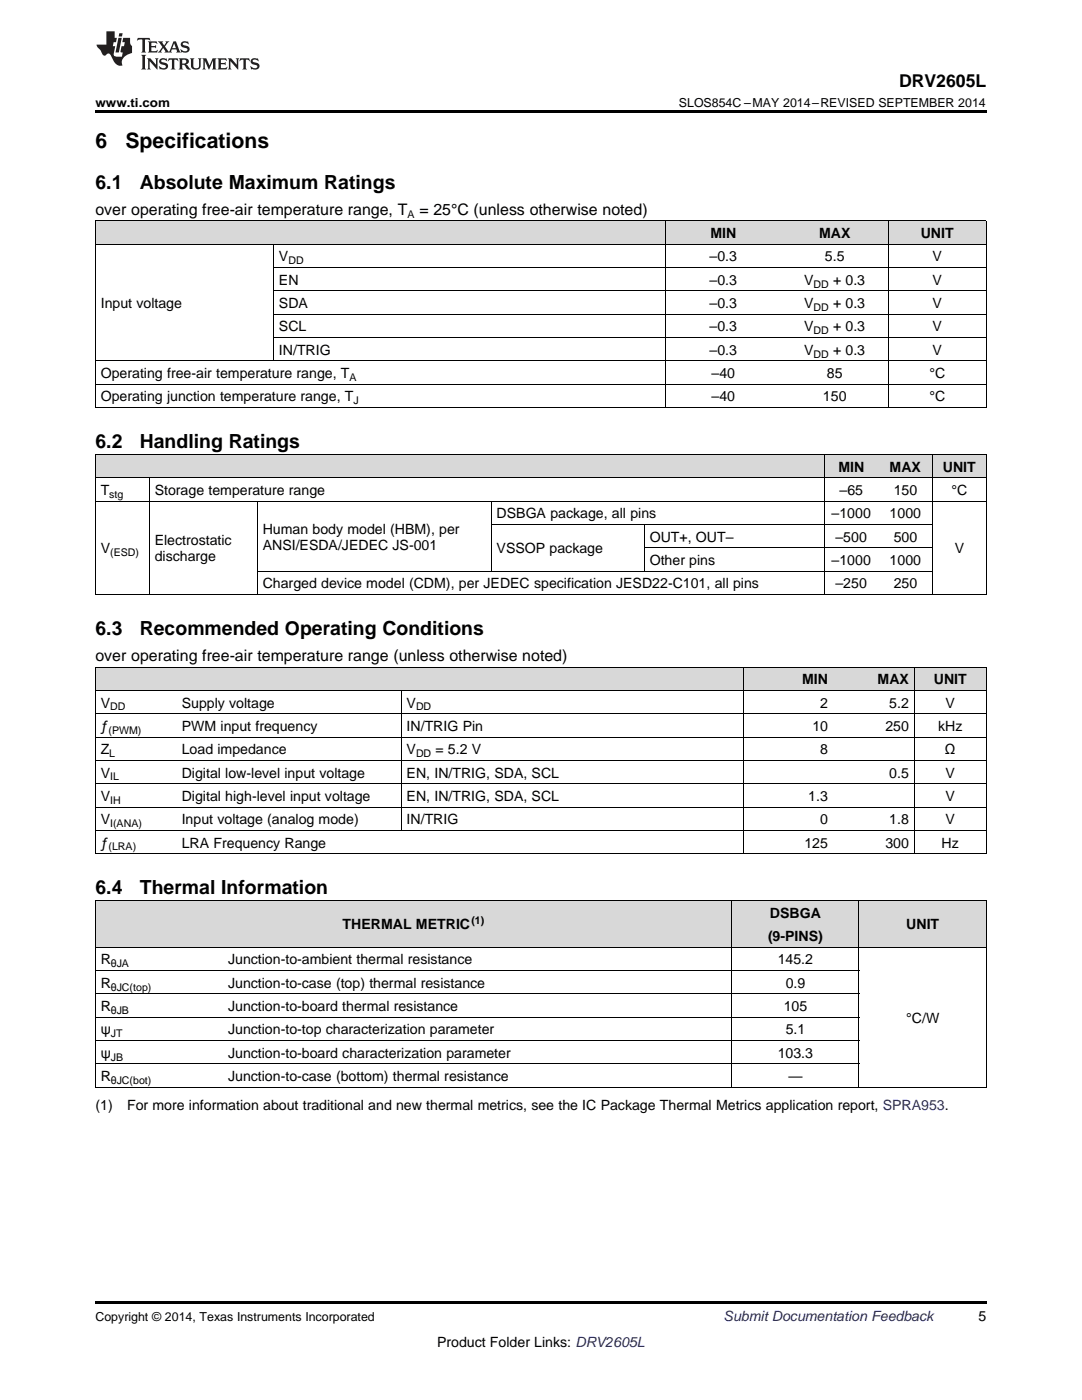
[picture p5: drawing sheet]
<svg xmlns="http://www.w3.org/2000/svg" width="216mm" height="279mm" viewBox="0 0 216 279" stroke-linecap="round" stroke-linejoin="round" font-family="sans-serif">
<defs><g id="words">
<g font-size="4.2">
<text x="19" y="29.6">6</text>
<text x="25" y="29.6">Specifications</text>
</g>
<g font-size="3.9">
<text x="19" y="37.7">6.1</text>
<text x="27.9" y="37.7">Absolute Maximum Ratings</text>
<text x="19" y="89.5">6.2</text>
<text x="27.9" y="89.5">Handling Ratings</text>
<text x="19" y="126.8">6.3</text>
<text x="27.9" y="126.8">Recommended Operating Conditions</text>
<text x="19" y="178.5">6.4</text>
<text x="27.9" y="178.5">Thermal Information</text>
</g>
<text font-size="3.5" x="179.4" y="17.3">DRV2605L</text>
<g font-size="3.2">
<text x="19" y="42.9">over operating free-air temperature range, T</text>
<text x="83.7" y="42.9">= 25°C (unless otherwise noted)</text>
<text x="19" y="131.9">over operating free-air temperature range (unless otherwise noted)</text>
</g>
<g font-size="2.8">
<text x="141.8" y="47.5">MIN</text>
<text x="163.4" y="47.5">MAX</text>
<text x="183.7" y="47.5">UNIT</text>
<text x="55.7" y="52.2">V</text>
<text x="141.6" y="52.2">–0.3</text>
<text x="164.6" y="52.2">5.5</text>
<text x="186.1" y="52.2">V</text>
<text x="55.7" y="56.8">EN</text>
<text x="141.6" y="56.8">–0.3</text>
<text x="160.5" y="56.8">V</text>
<text x="166.2" y="56.8">+ 0.3</text>
<text x="186.1" y="56.8">V</text>
<text x="20.1" y="61.5">Input voltage</text>
<text x="55.7" y="61.5">SDA</text>
<text x="141.6" y="61.5">–0.3</text>
<text x="160.5" y="61.5">V</text>
<text x="166.2" y="61.5">+ 0.3</text>
<text x="186.1" y="61.5">V</text>
<text x="55.7" y="66.1">SCL</text>
<text x="55.7" y="70.8">IN/TRIG</text>
<text x="141.6" y="66.1">–0.3</text>
<text x="141.6" y="70.8">–0.3</text>
<text x="160.5" y="66.1">V</text>
<text x="160.5" y="70.8">V</text>
<text x="166.2" y="66.1">+ 0.3</text>
<text x="166.2" y="70.8">+ 0.3</text>
<text x="186.1" y="66.1">V</text>
<text x="186.1" y="70.8">V</text>
<text x="20.1" y="75.5">Operating free-air temperature range, T</text>
<text x="142" y="75.5">–40</text>
<text x="165" y="75.5">85</text>
<text x="185.5" y="75.5">°C</text>
<text x="20.1" y="80.1">Operating junction temperature range, T</text>
<text x="142" y="80.1">–40</text>
<text x="164.2" y="80.1">150</text>
<text x="185.5" y="80.1">°C</text>
<text x="167.3" y="94.1">MIN</text>
<text x="177.5" y="94.1">MAX</text>
<text x="188.1" y="94.1">UNIT</text>
<text x="20.1" y="98.8">T</text>
<text x="30.9" y="98.8">Storage temperature range</text>
<text x="167.5" y="98.8">–65</text>
<text x="178.3" y="98.8">150</text>
<text x="189.8" y="98.8">°C</text>
<text x="52.4" y="106.5">Human body model (HBM), per</text>
<text x="99.1" y="103.4">DSBGA package, all pins</text>
<text x="165.9" y="103.4">–1000</text>
<text x="177.5" y="103.4">1000</text>
<text x="20.1" y="110.4">V</text>
<text x="30.9" y="108.8">Electrostatic</text>
<text x="30.9" y="112">discharge</text>
<text x="52.4" y="109.7">ANSI/ESDA/JEDEC JS-001</text>
<text x="99.1" y="110.4">VSSOP package</text>
<text x="129.6" y="108.1">OUT+, OUT–</text>
<text x="129.6" y="112.7">Other pins</text>
<text x="165.9" y="112.7">–1000</text>
<text x="166.7" y="108.1">–500</text>
<text x="177.5" y="112.7">1000</text>
<text x="178.3" y="108.1">500</text>
<text x="190.5" y="110.4">V</text>
<text x="52.4" y="117.4">Charged device model (CDM), per JEDEC specification JESD22-C101, all pins</text>
<text x="166.7" y="117.4">–250</text>
<text x="178.3" y="117.4">250</text>
<text x="160.1" y="136.6">MIN</text>
<text x="175.1" y="136.6">MAX</text>
<text x="186.3" y="136.6">UNIT</text>
<text x="20.1" y="141.2">V</text>
<text x="36.3" y="141.2">Supply voltage</text>
<text x="81.1" y="141.2">V</text>
<text x="163.7" y="141.2">2</text>
<text x="177.4" y="141.2">5.2</text>
<text x="188.7" y="141.2">V</text>
<text x="20.1" y="145.9">ƒ</text>
<text x="36.3" y="145.9">PWM input frequency</text>
<text x="81.1" y="145.9">IN/TRIG Pin</text>
<text x="162.1" y="145.9">10</text>
<text x="176.7" y="145.9">250</text>
<text x="187.2" y="145.9">kHz</text>
<text x="20.1" y="150.5">Z</text>
<text x="20.1" y="155.2">V</text>
<text x="36.3" y="150.5">Load impedance</text>
<text x="36.3" y="155.2">Digital low-level input voltage</text>
<text x="81.1" y="150.5">V</text>
<text x="81.1" y="155.2">EN, IN/TRIG, SDA, SCL</text>
<text x="86.9" y="150.5">= 5.2 V</text>
<text x="163.7" y="150.5">8</text>
<text x="177.4" y="155.2">0.5</text>
<text x="188.6" y="150.5">Ω</text>
<text x="188.7" y="155.2">V</text>
<text x="20.1" y="159.8">V</text>
<text x="36.3" y="159.8">Digital high-level input voltage</text>
<text x="81.1" y="159.8">EN, IN/TRIG, SDA, SCL</text>
<text x="161.3" y="159.8">1.3</text>
<text x="188.7" y="159.8">V</text>
<text x="20.1" y="164.5">V</text>
<text x="36.3" y="164.5">Input voltage (analog mode)</text>
<text x="81.1" y="164.5">IN/TRIG</text>
<text x="163.7" y="164.5">0</text>
<text x="177.4" y="164.5">1.8</text>
<text x="188.7" y="164.5">V</text>
<text x="20.1" y="169.2">ƒ</text>
<text x="36.3" y="169.2">LRA Frequency Range</text>
<text x="160.5" y="169.2">125</text>
<text x="176.7" y="169.2">300</text>
<text x="187.9" y="169.2">Hz</text>
<text x="68.4" y="185.5">THERMAL METRIC</text>
<text x="153.6" y="183.2">DSBGA</text>
<text x="180.8" y="185.5">UNIT</text>
<text x="153.2" y="187.8">(9-PINS)</text>
<text x="20.1" y="192.5">R</text>
<text x="20.1" y="197.1">R</text>
<text x="45.5" y="192.5">Junction-to-ambient thermal resistance</text>
<text x="45.5" y="197.1">Junction-to-case (top) thermal resistance</text>
<text x="155.2" y="192.5">145.2</text>
<text x="156.8" y="197.1">0.9</text>
<text x="20.1" y="201.8">R</text>
<text x="45.5" y="201.8">Junction-to-board thermal resistance</text>
<text x="156.4" y="201.8">105</text>
<text x="20.1" y="206.4">ψ</text>
<text x="45.5" y="206.4">Junction-to-top characterization parameter</text>
<text x="156.8" y="206.4">5.1</text>
<text x="180.8" y="204.1">°C/W</text>
<text x="20.1" y="211.1">ψ</text>
<text x="20.1" y="215.8">R</text>
<text x="45.5" y="211.1">Junction-to-board characterization parameter</text>
<text x="45.5" y="215.8">Junction-to-case (bottom) thermal resistance</text>
<text x="155.2" y="211.1">103.3</text>
<text x="157.3" y="215.8">—</text>
<text x="19" y="221.6">(1)</text>
<text x="25.4" y="221.6">For more information about traditional and new thermal metrics, see the IC Package Thermal Metrics application report, SPRA953.</text>
<text x="195.3" y="263.6">5</text>
<text x="87.2" y="268.9">Product Folder Links: DRV2605L</text>
</g>
<text font-size="2.8" fill="#0000c8" x="144.4" y="263.6">Submit Documentation Feedback</text>
<g font-size="2.5">
<text x="19" y="21.4">www.ti.com</text>
<text x="135.5" y="21.4">SLOS854C –MAY 2014–REVISED SEPTEMBER 2014</text>
<text x="19" y="263.6">Copyright © 2014, Texas Instruments Incorporated</text>
</g>
<g font-size="2.1">
<text x="81.3" y="43.5">A</text>
<text x="57.5" y="52.7">DD</text>
<text x="162.3" y="57.4">DD</text>
<text x="162.3" y="62.1">DD</text>
<text x="162.3" y="66.7">DD</text>
<text x="162.3" y="71.4">DD</text>
<text x="69.7" y="76">A</text>
<text x="70.5" y="80.7">J</text>
<text x="21.8" y="99.3">stg</text>
<text x="22" y="111">(ESD)</text>
<text x="22" y="141.8">DD</text>
<text x="83" y="141.8">DD</text>
<text x="21.7" y="146.4">(PWM)</text>
<text x="21.8" y="151.1">L</text>
<text x="22" y="155.8">IL</text>
<text x="83" y="151.1">DD</text>
<text x="22" y="160.4">IH</text>
<text x="22" y="165.1">I(ANA)</text>
<text x="21.7" y="169.7">(LRA)</text>
<text x="94.1" y="184.4">(1)</text>
<text x="22.1" y="193">θJA</text>
<text x="22.1" y="197.7">θJC(top)</text>
<text x="22.1" y="202.4">θJB</text>
<text x="22.1" y="207">JT</text>
<text x="22.1" y="211.7">JB</text>
<text x="22.1" y="216.3">θJC(bot)</text>
</g>
</g></defs>
<g fill="#d8d8d8">
<path d="M19 179.8h25.4v9.3h-25.4z"/>
<path d="M44.4 179.8h25.4v9.3h-25.4z"/>
<path d="M69.8 179.8h25.4v9.3h-25.4z"/>
<path d="M95.2 179.8h25.4v9.3h-25.4z"/>
<path d="M120.6 179.8h25.4v9.3h-25.4z"/>
<path d="M146 184.4h25.4v4.7h-25.4z"/>
<path d="M171.4 179.8h25.4v9.3h-25.4z"/>
<path d="M146 179.8h25.4v4.6h-25.4z"/>
<path d="M19 133.2h16.2v4.6h-16.2z"/>
<path d="M35.2 133.2h44.9v4.6h-44.9z"/>
<path d="M80.1 133.2h68.2v4.6h-68.2z"/>
<path d="M148.3 133.2h18v4.6h-18z"/>
<path d="M166.3 133.2h16.2v4.6h-16.2z"/>
<path d="M182.5 133.2h14.3v4.6h-14.3z"/>
<path d="M19 90.7h10.8v4.7h-10.8z"/>
<path d="M29.8 90.7h21.6v4.7h-21.6z"/>
<path d="M51.4 90.7h46.6v4.7h-46.6z"/>
<path d="M98 90.7h30.6v4.7h-30.6z"/>
<path d="M128.6 90.7h35.9v4.7h-35.9z"/>
<path d="M164.5 90.7h10.8v4.7h-10.8z"/>
<path d="M175.3 90.7h10.8v4.7h-10.8z"/>
<path d="M186.1 90.7h10.7v4.7h-10.7z"/>
<path d="M19 44.1h35.6v4.7h-35.6z"/>
<path d="M54.6 44.1h78.2v4.7h-78.2z"/>
<path d="M132.8 44.1h23.1v4.7h-23.1z"/>
<path d="M155.9 44.1h21.4v4.7h-21.4z"/>
<path d="M177.3 44.1h19.5v4.7h-19.5z"/>
</g>
<g fill="#000">
<path d="M19 22h177.8v.5h-177.8zM19 118.6l.2 .1zM51.3 118.6l.1 .1zM97.9 118.6l.1 .1zM128.5 118.6l.1 .1zM164.4 118.6l.1 .1zM185.9 118.6l.2 .1zM196.7 118.6l.1 .1zM19 170.4h.2zM80 170.4h.1zM148.2 170.4h.1zM182.4 170.4h.1z"/>
<path d="M196.7 170.4h.1zM19 217h.2zM69.7 217h.1zM95.1 217h.1zM120.5 217h.1zM145.9 217h.1zM171.3 217h.1zM196.7 217h.1zM19 259.7h177.8v.5h-177.8z"/>
</g>
<g fill="none" stroke="#000" stroke-width=".2">
<path d="M19 48.7h177.8M19 44.1h177.8M19.1 44.1v37.3M54.6 48.8v23.3M54.6 58h142.2M54.6 53.4h142.2M132.8 44.1v37.3M177.2 44.1v37.3M196.8 44.1v37.3M19 76.7h177.8M19 72h177.8M54.6 67.4h142.2"/>
<path d="M54.6 62.7h142.2M19 100h177.8M19 95.3h177.8M19 90.7h177.8M19 81.3h177.8M19.1 90.7v28M29.8 95.4v23.3M164.4 90.7v28M186 90.7v28M196.8 90.7v28M19 118.6h177.8M51.3 100v18.7"/>
<path d="M51.4 114h134.7M98 100v14M98 104.7h88.1M128.5 104.7v9.3M128.6 109.3h57.5M19 137.8h177.8M19 133.1h177.8M19.1 133.1v37.3M80 137.8v28M148.3 133.1v37.3M182.4 133.1v37.3M196.8 133.1v37.3"/>
<path d="M19 156.4h177.8M19 151.7h177.8M19 147.1h177.8M19 142.4h177.8M19 179.7h177.8M19 170.4h177.8M19 165.7h177.8M19 161.1h177.8M19.1 179.7v37.3M146 179.7v37.3M171.4 179.7v37.3M196.8 179.7v37.3"/>
<path d="M19 198.3h152.4M19 193.7h152.4M19 189h177.8M19 217h177.8M19 212.3h152.4M19 207.7h152.4M19 203h152.4"/>
</g>
<g fill="#231f20">
<path d="M27.5 7.6l-.1 .5 .4-.2h.6v.1v2.1l-.2 .4h1l-.3-.4v-2.1l.1-.1h.5l.5 .2-.2-.5zM29.5 8.3l.2 .3v1.5l-.2 .4h1.8l.2-.6a1.04 1.04 0 0 1-1.3 .2v-.7h.6l.3 .2v-.6l-.3 .2h-.6v-.6l.8-.1 .4 .3-.2-.5zM31.5 8.3l.9 1.1-.9 1.1h.8l-.2-.2 .5-.7 .4 .7-.2 .2h1.5l-.1-.2 .1-.4h.9l.1 .4-.2 .2h1l-.3-.3-.7-1.9h-.5l-.9 2-.8-1 .9-1h-.8l.1 .3-.3 .5-.4-.6 .2-.2zM34.7 8.6l.4 1h-.7zM36.3 8.4a.63 .63 0 0 0-.2 .7 .63 .63 0 0 0 .6 .4l.6 .2 .1 .2a.75 .75 0 0 1-.7 .4 .75 .75 0 0 1-.6-.5l.1 .7 .1-.1a1.11 1.11 0 0 0 1.5-.6 1.13 1.13 0 0 0-1.2-.8l-.1-.4a1.04 1.04 0 0 1 1.2 .2l-.2-.5-.1 .1-.5-.2zM28.2 10.9l.2 .4v2.2l-.2 .4h1l-.3-.4v-2.2l.3-.4zM29.3 11.6l.3 .4v1.5l-.3 .4h.8l-.2-.4v-1.3l1.5 1.7v-1.9l.2-.4h-.7l.2 .4v.9l-1.1-1.3zM32 11.8a.62 .62 0 0 0-.2 .7 .62 .62 0 0 0 .6 .4l.6 .1 .1 .3a.76 .76 0 0 1-.7 .3 .76 .76 0 0 1-.6-.4l.1 .7 .1-.1a1.11 1.11 0 0 0 1.5-.6 1.13 1.13 0 0 0-1.2-.8l-.1-.4a1.04 1.04 0 0 1 1.2 .2l-.2-.6-.1 .1-.5-.1zM33.7 11.6l-.2 .6a.61 .61 0 0 1 .8-.3v1.6l-.2 .4h.9l-.2-.4v-1.6a.63 .63 0 0 1 .8 .3l-.2-.6zM35.6 11.6l.3 .4v1.5l-.3 .4h1l-.2-.2v-.8l.5 .2a.76 .76 0 0 0 1.2 .7l-1-1a.58 .58 0 0 0 .6-.5 .58 .58 0 0 0-.5-.6zM36.4 11.9h.1a.45 .45 0 0 1 .5 .1 .45 .45 0 0 1 .1 .5l-.7 .2zM37.9 11.6l.2 .2a2.17 2.17 0 0 0 .3 1.9 .99 .99 0 0 0 1.6-.6v-1.1l.2-.4h-.7l.2 .2a1.92 1.92 0 0 1-.2 1.8 .6 .6 0 0 1-.9-.5v-1.1l.2-.4zM40.4 11.6l.2 .4v1.5l-.2 .4h.7l-.2-.4v-1.4l.8 1.8 .8-1.8v1.4l-.2 .4h.9l-.2-.4v-1.5l.2-.4h-.8l-.6 1.5-.6-1.5zM43.4 11.6l.2 .4v1.5l-.2 .4h1.8l.2-.6a1.04 1.04 0 0 1-1.3 .1v-.6h.5l.4 .2v-.6l-.4 .2h-.5v-.7h.8l.3 .3-.1-.6zM45.5 11.6l.2 .4v1.5l-.2 .4h.7l-.2-.4v-1.3l1.5 1.7v-1.9l.2-.4h-.7l.2 .4v.9l-1.1-1.3zM47.9 11.6l-.1 .6a.61 .61 0 0 1 .8-.3v1.6l-.3 .4h1l-.3-.4 .1-1.6a.63 .63 0 0 1 .7 .3l-.1-.6zM50.2 11.8a.62 .62 0 0 0-.2 .7 .62 .62 0 0 0 .6 .4l.6 .1 .2 .3a.76 .76 0 0 1-.8 .3 .76 .76 0 0 1-.6-.4l.1 .7 .2-.1a1.11 1.11 0 0 0 1.5-.6 1.13 1.13 0 0 0-1.3-.8l-.1-.4a1.04 1.04 0 0 1 1.2 .2l-.1-.6-.2 .1-.5-.1z"/>
<path d="M21.2 6.3v2.6h-1.9l.1 .4 .7 .9a.91 .91 0 0 0 1 .8 .56 .56 0 0 1 .5-.3 .56 .56 0 0 1 .5 .3l.4 .8a1.53 1.53 0 0 0 1.9 1.2 1.54 1.54 0 0 1 1-2.1l.9-.3v-1.4a1.52 1.52 0 0 1-.3-1.6h-1.4l-.2 .8h.5l-.2 .8h-.4l-.2 1v.2l.4 .1-.2 .8a1.93 1.93 0 0 1-1.6-.3l.3-1.8h-.5l.2-.8h.4l.2-.8h-.4v-1.3zM23.6 7.6l-.6 2.9h.7l.6-2.9zM23.8 6.6l-.1 .7h.6l.2-.7z"/>
</g>
<use href="#words"/>
</svg>
